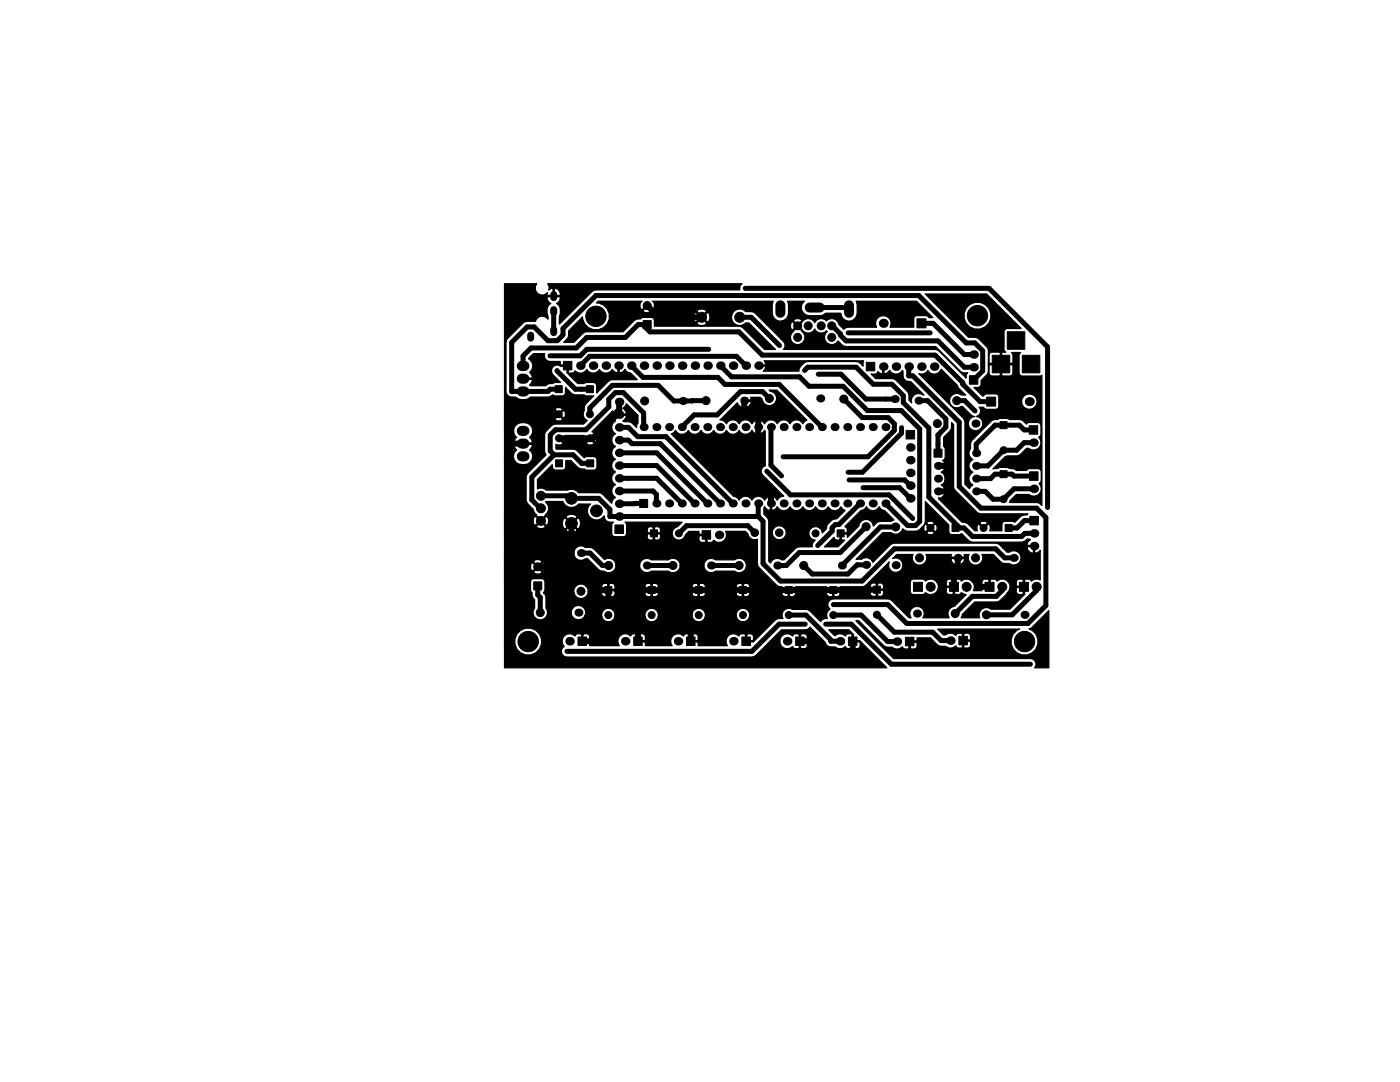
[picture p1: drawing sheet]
<svg xmlns="http://www.w3.org/2000/svg" width="279mm" height="216mm" viewBox="0 0 279 216" stroke-linecap="round" stroke-linejoin="round" font-family="sans-serif">
<path d="M104.1 75.6h.5M104.1 78.1h.5M104.1 73h.5M155.7 60.9v1.5M161.6 61.4h2M169.4 60.9v1.5M104.1 88.5h.5M104.1 91.1h.5M104.1 86h.5" fill="none" stroke="#000" stroke-width="2"/>
<g fill="#000" stroke="#000" stroke-width=".2">
<path d="M110.8 77h1.4v1.4h-1.4zM112.4 72.1h1.7v1.7h-1.7zM117 77h1.4v1.4h-1.4zM128.4 64h1.6v1.6h-1.6zM172.9 72.3h1.7v1.7h-1.7zM183 63.6h1.8v1.8h-1.8zM193.5 75h1.7v1.7h-1.7zM198 70.9h3.5v3.5h-3.5zM201 66.2h3.5v3.5h-3.5zM204 70.9h3.5v3.5h-3.5zM110.9 91.8h1.4v1.4h-1.4zM117.1 91.8h1.4v1.4h-1.4z"/>
<path d="M180.8 85.9h1.7v1.7h-1.7zM186.4 89.6h1.6v1.6h-1.6zM196.9 79.2h1.8v1.8h-1.8zM199.6 84.1h1.4v1.4h-1.4zM199.6 93.9h1.4v1.4h-1.4zM205.4 84.9h1.7v1.7h-1.7zM205.5 94.1h1.7v1.7h-1.7zM106.5 116.1h1.6v1.6h-1.6zM120.7 117h1.4v1.4h-1.4zM122.7 104.8h1.7v1.6h-1.7zM127.7 99.7h1.6v1.6h-1.6zM129.3 117h1.4v1.4h-1.4z"/>
<path d="M129.8 105.7h1.4v1.4h-1.4zM138.7 117h1.4v1.4h-1.4zM140.1 105.9h1.7v1.7h-1.7zM147.6 117h1.4v1.4h-1.4zM156.7 117h1.4v1.4h-1.4zM165.6 117h1.4v1.4h-1.4zM167.1 105.7h1.4v1.4h-1.4zM174.3 117h1.4v1.4h-1.4zM182.3 116.2h1.8v1.8h-1.8zM189.5 116.2h1.8v1.8h-1.8zM190 104.6h1.4v1.4h-1.4zM196.6 116.2h1.8v1.8h-1.8z"/>
<path d="M200.6 104.6h1.4v1.4h-1.4zM203.4 116.2h1.8v1.8h-1.8zM205.5 103h1.7v1.7h-1.7zM115.4 127.1h1.7v1.7h-1.7zM126.5 127.1h1.7v1.7h-1.7zM137 127.1h1.7v1.7h-1.7zM148.1 127.1h1.7v1.7h-1.7zM158.8 127.1h1.7v1.7h-1.7zM169.3 127.1h1.7v1.7h-1.7zM180.7 127.2h1.7v1.7h-1.7zM191.4 127h1.7v1.7h-1.7z"/>
<circle cx="148.7" cy="57.5" r=".3"/>
<circle cx="109.8" cy="71" r=".3"/>
<circle cx="111.2" cy="74" r=".3"/>
<circle cx="118.9" cy="63.1" r="2.03"/>
<circle cx="129.2" cy="61" r=".8"/>
<circle cx="140" cy="63.3" r="1"/>
<circle cx="140.9" cy="79.9" r=".8"/>
<circle cx="141.4" cy="69.7" r=".3"/>
<circle cx="147.6" cy="63.3" r="1"/>
<circle cx="153.5" cy="79.5" r=".8"/>
<circle cx="155.6" cy="68.9" r=".3"/>
<circle cx="159.2" cy="65" r=".8"/>
<circle cx="159.2" cy="67.3" r=".8"/>
<circle cx="160.6" cy="73.9" r=".3"/>
<circle cx="161.3" cy="65" r=".8"/>
<circle cx="163.3" cy="74.7" r=".3"/>
<circle cx="163.9" cy="65" r=".8"/>
<circle cx="166" cy="65" r=".8"/>
<circle cx="166" cy="67.3" r=".8"/>
<circle cx="168.4" cy="79.6" r=".8"/>
<circle cx="169.3" cy="66.4" r=".3"/>
<circle cx="185.6" cy="66.4" r=".3"/>
<circle cx="190.9" cy="79.9" r=".8"/>
<circle cx="195.1" cy="63" r="2.03"/>
<circle cx="107.9" cy="98.9" r=".9"/>
<circle cx="111.5" cy="82.7" r=".7"/>
<circle cx="111.6" cy="87.5" r=".7"/>
<circle cx="114" cy="99.4" r="1.17"/>
<circle cx="117.7" cy="82.7" r=".7"/>
<circle cx="117.8" cy="87.5" r=".7"/>
<circle cx="128.7" cy="80" r=".8"/>
<circle cx="153" cy="94" r=".3"/>
<circle cx="156" cy="95" r=".3"/>
<circle cx="156.3" cy="91.1" r=".3"/>
<circle cx="169.3" cy="94.2" r=".3"/>
<circle cx="169.5" cy="95.8" r=".3"/>
<circle cx="172.2" cy="97.3" r=".3"/>
<circle cx="179.9" cy="85.3" r=".3"/>
<circle cx="187.1" cy="84.5" r=".8"/>
<circle cx="194.6" cy="82" r=".3"/>
<circle cx="200.3" cy="99.6" r=".7"/>
<circle cx="200.3" cy="89.8" r=".7"/>
<circle cx="107.3" cy="113.1" r=".8"/>
<circle cx="107.9" cy="103.9" r=".9"/>
<circle cx="108" cy="101.4" r=".9"/>
<circle cx="114" cy="104.4" r="1.17"/>
<circle cx="116" cy="118" r=".8"/>
<circle cx="119" cy="101.9" r="1.17"/>
<circle cx="121.5" cy="112.8" r=".8"/>
<circle cx="134.3" cy="112.8" r=".8"/>
<circle cx="135.5" cy="106.4" r=".7"/>
<circle cx="147.5" cy="112.8" r=".8"/>
<circle cx="150.6" cy="106.3" r=".75"/>
<circle cx="155.5" cy="106.3" r=".75"/>
<circle cx="160.4" cy="112.8" r=".8"/>
<circle cx="162.8" cy="106.4" r=".7"/>
<circle cx="163.2" cy="108.9" r=".3"/>
<circle cx="172.8" cy="105.1" r=".8"/>
<circle cx="178.8" cy="105.2" r=".8"/>
<circle cx="182.1" cy="103.4" r=".3"/>
<circle cx="183.5" cy="111.3" r=".8"/>
<circle cx="185.7" cy="105.3" r=".7"/>
<circle cx="185.7" cy="117.1" r=".9"/>
<circle cx="192.9" cy="117.1" r=".9"/>
<circle cx="194.7" cy="111.3" r=".8"/>
<circle cx="196.3" cy="105.3" r=".7"/>
<circle cx="200" cy="117.1" r=".9"/>
<circle cx="206.9" cy="117.1" r=".9"/>
<circle cx="209.1" cy="101.3" r=".3"/>
<circle cx="105.4" cy="128" r="2.03"/>
<circle cx="107.8" cy="122.2" r=".8"/>
<circle cx="113.1" cy="130" r=".3"/>
<circle cx="121.4" cy="122.7" r=".7"/>
<circle cx="130" cy="122.7" r=".7"/>
<circle cx="139.4" cy="122.7" r=".7"/>
<circle cx="148.3" cy="122.7" r=".7"/>
<circle cx="157.4" cy="122.7" r=".7"/>
<circle cx="160.7" cy="124.5" r=".3"/>
<circle cx="164.8" cy="124.5" r=".3"/>
<circle cx="166.3" cy="122.7" r=".7"/>
<circle cx="166.3" cy="120.6" r=".3"/>
<circle cx="175" cy="122.7" r=".7"/>
<circle cx="190.6" cy="122.4" r=".8"/>
<circle cx="196.8" cy="122.7" r=".8"/>
<circle cx="204.5" cy="128" r="2.03"/>
<circle cx="205.6" cy="132.5" r=".3"/>
</g>
<g fill="#000">
<circle cx="115.8" cy="73" r=".85"/>
<circle cx="118.4" cy="73" r=".85"/>
<circle cx="120.9" cy="73" r=".85"/>
<circle cx="123.4" cy="73" r=".85"/>
<circle cx="126" cy="73" r=".85"/>
<circle cx="128.5" cy="73" r=".85"/>
<circle cx="131.1" cy="73" r=".85"/>
<circle cx="133.6" cy="73" r=".85"/>
<circle cx="136.1" cy="73" r=".85"/>
<circle cx="138.7" cy="73" r=".85"/>
<circle cx="141.2" cy="73" r=".85"/>
<circle cx="143.8" cy="73" r=".85"/>
<circle cx="146.3" cy="73" r=".85"/>
<circle cx="148.5" cy="79.9" r=".8"/>
<circle cx="148.8" cy="73" r=".85"/>
<circle cx="151.4" cy="73" r=".85"/>
<circle cx="163.7" cy="79.5" r=".8"/>
<circle cx="176.3" cy="64.5" r=".9"/>
<circle cx="176.3" cy="73.2" r=".85"/>
<circle cx="178.6" cy="79.6" r=".8"/>
<circle cx="178.8" cy="73.2" r=".85"/>
<circle cx="181.4" cy="73.2" r=".85"/>
<circle cx="183.3" cy="79.9" r=".8"/>
<circle cx="183.9" cy="73.2" r=".85"/>
<circle cx="186.4" cy="73.2" r=".85"/>
<circle cx="194.3" cy="73.3" r=".85"/>
<circle cx="194.3" cy="70.7" r=".85"/>
<circle cx="123.6" cy="98" r=".85"/>
<circle cx="123.6" cy="95.4" r=".85"/>
<circle cx="123.6" cy="92.9" r=".85"/>
<circle cx="123.6" cy="90.4" r=".85"/>
<circle cx="123.6" cy="87.8" r=".85"/>
<circle cx="123.6" cy="85.3" r=".85"/>
<circle cx="123.6" cy="82.7" r=".85"/>
<circle cx="123.6" cy="80.2" r=".85"/>
<circle cx="128.5" cy="85.2" r=".8"/>
<circle cx="131" cy="85.2" r=".8"/>
<circle cx="133.5" cy="85.2" r=".8"/>
<circle cx="136.1" cy="85.2" r=".8"/>
<circle cx="136.3" cy="80" r=".8"/>
<circle cx="138.6" cy="85.2" r=".8"/>
<circle cx="141.2" cy="85.2" r=".8"/>
<circle cx="143.7" cy="85.2" r=".8"/>
<circle cx="146.2" cy="85.2" r=".8"/>
<circle cx="148.8" cy="85.2" r=".8"/>
<circle cx="151.3" cy="85.2" r=".8"/>
<circle cx="153.9" cy="85.2" r=".8"/>
<circle cx="156.4" cy="85.2" r=".8"/>
<circle cx="158.9" cy="85.2" r=".8"/>
<circle cx="161.5" cy="85.2" r=".8"/>
<circle cx="164" cy="85.2" r=".8"/>
<circle cx="166.6" cy="85.2" r=".8"/>
<circle cx="169.1" cy="85.2" r=".8"/>
<circle cx="171.6" cy="85.2" r=".8"/>
<circle cx="174.2" cy="85.2" r=".8"/>
<circle cx="176.7" cy="85.2" r=".8"/>
<circle cx="181.7" cy="91.8" r=".85"/>
<circle cx="181.7" cy="94.4" r=".85"/>
<circle cx="181.7" cy="96.9" r=".85"/>
<circle cx="181.7" cy="99.4" r=".85"/>
<circle cx="181.7" cy="89.3" r=".85"/>
<circle cx="187.2" cy="86.8" r=".5"/>
<circle cx="187.2" cy="93" r=".8"/>
<circle cx="187.2" cy="98" r=".8"/>
<circle cx="187.2" cy="95.5" r=".8"/>
<circle cx="194.7" cy="84.5" r=".8"/>
<circle cx="194.8" cy="93" r=".8"/>
<circle cx="194.8" cy="98" r=".8"/>
<circle cx="194.8" cy="95.5" r=".8"/>
<circle cx="194.8" cy="90.4" r=".8"/>
<circle cx="205.4" cy="80.1" r=".9"/>
<circle cx="206.2" cy="88.3" r=".85"/>
<circle cx="206.3" cy="97.5" r=".85"/>
<circle cx="116" cy="110.4" r=".8"/>
<circle cx="123.6" cy="103.1" r=".85"/>
<circle cx="123.6" cy="100.5" r=".85"/>
<circle cx="129.1" cy="112.8" r=".8"/>
<circle cx="131" cy="100.5" r=".8"/>
<circle cx="133.5" cy="100.5" r=".8"/>
<circle cx="136.1" cy="100.5" r=".8"/>
<circle cx="138.6" cy="100.5" r=".8"/>
<circle cx="141.2" cy="100.5" r=".8"/>
<circle cx="141.9" cy="112.8" r=".8"/>
<circle cx="143.5" cy="106.7" r=".85"/>
<circle cx="143.7" cy="100.5" r=".8"/>
<circle cx="146.2" cy="100.5" r=".8"/>
<circle cx="148.8" cy="100.5" r=".8"/>
<circle cx="151.3" cy="100.5" r=".8"/>
<circle cx="153.9" cy="100.5" r=".8"/>
<circle cx="155.1" cy="112.8" r=".8"/>
<circle cx="156.4" cy="100.5" r=".8"/>
<circle cx="158.9" cy="100.5" r=".8"/>
<circle cx="161.5" cy="100.5" r=".8"/>
<circle cx="164" cy="100.5" r=".8"/>
<circle cx="166.6" cy="100.5" r=".8"/>
<circle cx="168" cy="112.8" r=".8"/>
<circle cx="169.1" cy="100.5" r=".8"/>
<circle cx="171.6" cy="100.5" r=".8"/>
<circle cx="172.8" cy="112.7" r=".8"/>
<circle cx="174.2" cy="100.5" r=".8"/>
<circle cx="176.7" cy="100.5" r=".8"/>
<circle cx="178.8" cy="112.8" r=".8"/>
<circle cx="191.1" cy="111.3" r=".8"/>
<circle cx="202.3" cy="111.3" r=".8"/>
<circle cx="206.4" cy="106.4" r=".85"/>
<circle cx="206.4" cy="109" r=".85"/>
<circle cx="113.7" cy="128" r=".85"/>
<circle cx="115.4" cy="122.2" r=".8"/>
<circle cx="124.8" cy="128" r=".85"/>
<circle cx="135.3" cy="128" r=".85"/>
<circle cx="146.4" cy="128" r=".85"/>
<circle cx="157.1" cy="128" r=".85"/>
<circle cx="167.6" cy="128" r=".85"/>
<circle cx="179" cy="128" r=".85"/>
<circle cx="183" cy="122.4" r=".8"/>
<circle cx="189.7" cy="127.8" r=".85"/>
<circle cx="204.5" cy="122.7" r=".8"/>
</g>
<path d="M110.5 58.8v.6M105.9 66.9v.6M110.5 61.8v.6M110.5 65.8v.6" fill="none" stroke="#000" stroke-width="1.4"/>
<g fill="none" stroke="#000" stroke-width="1">
<path d="M148.7 57.5h48.7l11.7 11.7v32.1M102.1 78.1h.1M110.5 62.1v4M111.2 74l3.6 3.7h2.9M111.5 77.7h-1.7l-.4 .4h-7.3M115.8 73l1.9-1.9h29.3l1.8 1.9M126 73l2.3 2.3h15l1.4 1.4h10.8l8.5 8.5M128.3 64.8l1.4 1.4h17.8l4.6 4.7h34.5l5.5 5.5v.3l3.5 3.4h2.2M129.2 64.8h-1.8l-2.6 2.5h-7.7l-2.1 2.1h-9l-1.6 1.6v2M140.9 79.9l-6.4 .1-3.1-3.1h-9.2l-4.5 4.5v1.3M141.4 69.7h-24.3l-1.3 1.3h-6M143.8 73l2.2 2.2h13.6l1.8 1.9h6.9l4.8 4.8h6.8l3.6 3.7v18.5l-.8 .8h-1.6l-4.4-4.4"/>
<path d="M147.6 63.3h2.3l5.7 5.6M153.5 79.5l-1.3-1.4h-4.4l-4.7 4.7h-4.6l-2.4 2.4M160.6 73.9l.6-.6h9.7l3.4 3.4h3.7l2.3 2.2v1.4l5.1 5.1v13.8l6.1 6.1M162.6 61.4h6.5l.3 .3M163.3 74.7h4.5l5 4.9h5.8M166 65l1.7 1.6v.3l1.2 1.1h18.3l5.3 5.3h1.8M168.4 79.6l3.7 3.7h5.1l1.3 1.3v1.3l-5.3 5.2h-16.9M169.3 66.4h16.3M181.4 73.2v1.8h.8l9.2 9.2v12.9l4.4 4.3h11.1l1.8 1.9v17.5l-3.5 3.6h-24.2l-3.8-3.8h-10.9M183.3 79.9h1.8l3.7 3.7v1.6l-1.6 1.6v3.6M183.9 64.5h2.3l6.3 6.2h1.8M190.9 79.9h1.6l2.1 2.1"/>
<path d="M194.3 75.8l1.8-1.8v-4l-1.6-1.6h-1.7l-9.4-9.4h-64.5l-6.5 6.6v1.2l-1.2 1.2h-1.8l-2.8-2.8h-1.4l-3.1 3.1v9.8M107.9 98.9h5.6l.5 .5h5.5l2.2 2.3v1.4h29.6M110.6 90.8h3.8l1.7 1.7h1.7M110.6 90.8l-4.5 4.4v4.5l1.8 1.7M123.6 98h6.7l.7 .7v1.8M123.6 95.4h7.5l5 5.1M123.6 92.9h7.5l7.5 7.6M123.6 90.4h7.5l10.1 10.1M123.6 87.8h1.8l.7 .7h5.7l11.9 12M123.6 85.3h1.8l1.9 1.8h5.6l13.3 13.4M128.5 85.2v-2.8l-4.1-4.1h-1.6l-1.3 1.4v1.5l-4.6 4.6h-6l-1.1 1v3.2l.8 .8M153 94l4.8 4.7h19.6l4.7 4.7"/>
<path d="M153.9 85.2v7.6l2.1 2.2M169.5 95.8h11l1.2 1.1M172.2 97.3h7.3l2.2 2.1M179.9 85.3v1.1l-7.8 7.8h-2.8M206.2 85.8h-1.8l-1-1h-4.8l-3.8 3.8v1.8M206.2 88.3h-1.8l-1.5 1.5h-2.6l-3.1 3.2h-2.4M206.3 97.5h-3.9l-2.1 2.1h-2.1l-1.6-1.6h-1.8M206.3 95h-3.9l-.4-.4h-3.4l-.9 .9h-2.9M107.3 116.9v1.8l.5 .5v3M116 110.4h1.8l2.4 2.4h1.3M128.5 100.5h-4.9M129.1 112.8h5.2"/>
<path d="M141.9 112.8h5.6M150.6 106.3l-1.4-1.4h-12.2l-1.5 1.5M151.3 103.1l1 .9v8.5l3.5 3.4h16.3l6.4-6.4h20.2l1.8 1.8h1.8M151.3 100.5v2.6M171.6 100.5l-4.2 4.2h-.7l-.6 .6v.7l-2.9 2.9M172.8 105.1l-5.1 5.2h-8.2l-2.6 2.5h-1.8M172.8 112.7h-1.8l-1.8 1.8h-7.1l-1.7-1.7M178.8 105.2h-3.1l-7.7 7.6M190.7 105.3h1.7l1.7 1.7h9.8l.6-.6h1.9M200 117.1v.7l-1.2 1.2h-4.7l-3.5 3.4M206.4 103.9h-1.9l-1.5 1.4h-1.7M206.9 117.1v.7l-4.9 4.9h-5.2"/>
<path d="M157.4 122.7h3.5l4.9 5v.3h1.8M160.7 124.5h-5.2l-5.4 5.5h-37M164.8 124.5h5.1l8 8h27.7M166.3 122.7h5.6l5.3 5.3h1.8M175 122.7l3.5 3.4h7.6l1.7 1.7h1.9"/>
</g>
<g fill="none" stroke="#000" stroke-width="1.2">
<path d="M129.2 61l2.3 2.3h8.5M148.5 79.9v1.9l1.5 1.5h1.3v12.7l2.6 2.6v1.9M111.5 82.7h-7.1l-2.4 2.3v3.5h2.4M123.1 82.7l-4.7 4.8h-6.8M123.6 80.2v2h-.4l-.6 .5h1M187.2 93h1.9v5h-1.9M107.3 113.1h7.7l4.6 4.6h1.8v1.8l1.8 1.9M114 104.4v8.7M137.6 117.7v8.1l.3 .2v2M175 117.7h-48.1l-3.7 3.7M191.1 113.2h.8l3.6 3.6v.3h2M191.1 111.3v1.9"/>
<path d="M191.1 113.2l-.7 .8v3.1M123.2 123.8l-4.1 4.2h-2.9M123.2 123.8h1.9l2.2 2.2v2M123.2 121.4v2.4M159.6 128h2l1.9 1.9h6.7v-1.9"/>
</g>
<path d="M100.7 56.6h6.4l-.1 .1a1.4 1.4 0 0 0 .3 1.9 1.4 1.4 0 0 0 1.9-.2v.6h1.2v-1.4h.2v1.4h1.2v-.3a1.01 1.01 0 0 0-1.4-1.1l-.3-.1-.6 .4a1.26 1.26 0 0 0-.2-1.3h38.8l-.4 .5v.7h-28.8l-.8 .4-6.5 6.5 .1-1.8a2.02 2.02 0 0 0-.6-2.3 1.29 1.29 0 0 0 .7-1.4h-2.6l.1 .8 .6 .6-.3 .2a2.2 2.2 0 0 0-.2 2.3v.6l-.4-.4a1.4 1.4 0 0 0-2.2 .9 3.2 3.2 0 0 0-2.2 .1l-3.5 3.6-.1 10.2 .3 .8a1.74 1.74 0 0 0 1.6 .4 2.34 2.34 0 0 0 3-.1h3.5h.4l.5-.4 .5 .2h1.6l.4-.4 .1-1.3a3.1 3.1 0 0 0 3.7 1.5l.4 .2h1.5l-1.8 1.9-.1 1a1.33 1.33 0 0 0 .6 2l-.7 .7-6.1 .1-1.6 1.7-.1 3.6 .3 .8-3.7 3.6-.3 .8 .1 5 1.3 1.4a1.47 1.47 0 0 0 .7 1.1l-.1 .2 .9 .9 1-.9-.1-.2a1.55 1.55 0 0 0 .1-2.5l.1-.1h3.4a1.78 1.78 0 0 0 3.1 .5h2.4l-.4 .3a1.84 1.84 0 0 0 .5 2.6 1.84 1.84 0 0 0 2.6-.6 1.31 1.31 0 0 0 1.8 1.3l-.3 .6v1.6a.65 .65 0 0 0 .6 .7h1.7l.6-.4h4.2v.6l.2 .4 .8 .1 .2-.2v-1h.2v1l.2 .2h.5l.4-.3 .1-.8-.1-.1-6.7 .1 .1-1.1h4.1v.5l.1 .2h1.1v-1.1h.2v1.1h1.1l.1-.2v-.5l-.5-.5h-.5l-.2 .1-.9-.1-.5 .5h-4.1l-.1-1.1-.3-.3h11.4l-.9 .9-.5 .2a1.35 1.35 0 0 0-.1 2.1 1.35 1.35 0 0 0 2.1-.4h2.8l.1 1 .4 .2h.7l.1-.1v-1.2h-1.2l-.1 .1h-2.8l.1-.3 .7-.7h2v.5l.1 .1h1.5v1.5l.2 .1h.6l.6-.4a1.49 1.49 0 0 0 1.9 .1 1.49 1.49 0 0 0 .4-1.9h4l.4 .5a1.37 1.37 0 0 0 1.9 1.1l.1 5.3 3.8 3.8 .3 .3 .8 .1v.3l.1 .2h2.4l.2-.2v-.3h6.2v.3l.1 .2h2.4l.1-.2v-.3h4.5l.6-.3h1v.6l.1 .1h1.1v-1h.2v1h1.1l.1-.1v-.6l-.5-.5h-.5l-.2 .2-.9-.2-.5 .5h-1l.7-.6h8.3v1.8l.3 .6h2.1l.4-.1 .2-.3a1.53 1.53 0 0 0 2.6-.8h1.5v.7l.3 .4 1 .1 .1-.1v-1.3l-2.9 .2v-.6l-.4-.7h1.9v.7l.2 .2h1.2v-1.3l-.1-.1h-.8l-.5 .5h-1.9l-.3-.3a1.49 1.49 0 0 0-1.9 .2l-.1-.3-.5-.2h-1.8l-.5 .2-.1 .5h-8.3l4-4a1.45 1.45 0 0 0 1.2 2 1.45 1.45 0 0 0 1.6-1.6 1.45 1.45 0 0 0-2.1-1.1l.9-.9h3.2a1.45 1.45 0 0 0 .8 2.1 1.45 1.45 0 0 0 1.9-1h4.8l.6 .8 .5 .2 .2-.1v-1.2h.3v1.2l.2 .1 .5-.2 .4-.4 .1-.4-.1-.3h-2.5l-.2 .3h-4.8l.1-.7-.2-.4h5.1l-.2 .4 .2 .2h2.5l.1-.2-.1-.4h1a1.45 1.45 0 0 0 1.3 2.2 1.45 1.45 0 0 0 1.3-2.2h2.2l1.9 1.8 1.3 .1 .3 .1a1.44 1.44 0 0 0 2.1-1.4 1.44 1.44 0 0 0-2.4-1h-.4l-.9-.9h4.8l.6 .9 .5 .2 .2-.1v-1.2h-1.1l-.2 .2h-4.8l-.6-.6-.8-.3h-20.2l-.8 .3-3.5 3.5a1.39 1.39 0 0 0-2.2-.6h-1.1l5.3-5.3h1.7a1.38 1.38 0 0 0 1.8 0h5.2l.1 .2a.95 .95 0 0 0 1.4-.2l-.7-.8-.8 .8h-5.2l.5-.8 .1 .2a2.89 2.89 0 0 0 3.8-.5h.2l.2 .8 .3 .1 .7-.8h.4l.7 .8 .3-.1a.95 .95 0 0 0-.3-1.4l-.7 .7h-.4l-.7-.7-.3 .1-.2 .5h-.2l.5-.8h.3l.8 .8 .7-.8v-.2a.95 .95 0 0 0-1.5 .2h-.3l.1-4.3 4.6 4.7 .1 1.5 .3 .3 1.7 .1 .5-.2 1.4 1.3 .8 .4h9.8l.4-.1 .7-.5h.4l.2 .1-.5 .5-.2 .4 .2 .2h1.4v1.5l.2 .1 .6-.2 .3-.4v5.9l-1-.1-.8 .4-.4-.4h-.8l-.1 .1v2.8l-3 3h-3.8a1.43 1.43 0 0 0-1.7 0 1.43 1.43 0 0 0-.5 1.8h-3.7l.3-.7 2.4-2.5 4.8-.1 1.5-1.4 .8-1.2h1.2v.7l.5 .5h.8l.1-.1v-1.3l-2.6 .2v-.6l-.4-.7h1.6v.7l.2 .2h1.2v-1.3l-.1-.1h-.8l-.5 .5h-1.6a1.47 1.47 0 0 0-2.2-.1l-.5-.4h-.7l-.2 .1v1.5h-1.5l-.1 .2v.5h-1.7a1.45 1.45 0 0 0-.2-1.8h1.9v.7l.1 .2h1.3v-1.3l-.2-.1h-.7l-.5 .5h-1.9l-.3-.3a1.49 1.49 0 0 0-1.9 .2l-.5-.4h-.7l-.2 .1v2.8l.2 .1h.7l.5-.4 .9 .4-2.5 2.4a1.45 1.45 0 0 0-.9 2.3h-5.2l.2-.3a1.44 1.44 0 0 0-1.5-2 1.44 1.44 0 0 0-1.1 2.3h-.4l-3.8-3.7-11.3-.1a1.12 1.12 0 0 0-1.1 .8 1.12 1.12 0 0 0 .5 1.2 1.3 1.3 0 0 0-.6 1.9 1.23 1.23 0 0 0-1.3 .6l-2.5-2.3-3.1-.1-.5-.2a1.35 1.35 0 0 0-1.4 .5 1.35 1.35 0 0 0 0 1.5l-1.2 .1-.4 .2-4.4 4.4h-1.5v-1.5h.2v1.2h1.2l.2-.1v-.7l-.3-.4-.9-.1-.4 .1-.2-.1h-.7l-.5 .4a1.49 1.49 0 0 0-2-.1 1.49 1.49 0 0 0-.2 2h-5.9v-.6l-.1-.1h-1.5v-1.5h.3v1.2h1.2l.1-.1v-.7l-.2-.4-1-.1-.4 .1-.1-.1h-.7l-.5 .4a1.49 1.49 0 0 0-2.1-.1 1.49 1.49 0 0 0-.2 2h-5.3v-.6l-.2-.1h-1.4v-1.5h.2v1.2h1.2l.2-.1v-.7l-.3-.4-.9-.1-.4 .1-.2-.1h-.7l-.5 .4a1.49 1.49 0 0 0-2-.1 1.49 1.49 0 0 0-.2 2h-5.9v-.6l-.2-.1h-1.4v-1.5h.2v1.2h1.2l.2-.1v-.7l-.3-.4-.9-.1-.4 .1-.2-.1h-.7l-.5 .4a1.5 1.5 0 0 0-2.1 0 1.5 1.5 0 0 0 0 2.1 1.12 1.12 0 0 0-.6 1.3 1.12 1.12 0 0 0 1.1 .8h37l.8-.3 2.8-2.9 1.9 .1a1.48 1.48 0 0 0 1 1.4 1.48 1.48 0 0 0 1.6-.4l.5 .4h.7l.1-.1v-1.2h.3v1.2l.1 .1 .9-.1 .3-.4v-.7l-.1-.1h-1.5v-1.5h.3v1.2h1.2l.1-.1v-.7l-.5-.5h-.7l-.1 .1-1.1-.1-.6 .4a1.48 1.48 0 0 0-1.6-.3 1.48 1.48 0 0 0-.9 1.3h-1.9l2.3-2.2h4.7l.4-.1 .5-.5 3.1 3.1v.2a1.56 1.56 0 0 0 2 .7 1.44 1.44 0 0 0 2-.1l.5 .4h.7l.2-.1v-1.2h.2v1.2l.2 .1 .9-.1 .3-.4v-.7l-.2-.1h-1.5l.1-1.5-.2-.1h-.7l-.5 .4a1.59 1.59 0 0 0-2.1-.1l-1.2-1.1h4l.9 .9v1.2h1.2l5.5 5.5h-76.3v-4.8h2l.4 1a2.72 2.72 0 0 0 4.6 0 2.72 2.72 0 0 0-1.8-4.2 2.72 2.72 0 0 0-3.2 3.2h-2v-12.4h5.2v1.8l.3 .3 .1 .9 .4 .6-.1 1.7a1.45 1.45 0 0 0 .8 2.2 1.45 1.45 0 0 0 1.9-1.4h4.7l.1 .6a1.45 1.45 0 0 0 2.6 .2h3.4l.2 .5a1.36 1.36 0 0 0 1.4 .6 1.36 1.36 0 0 0 1-1.1h6l.2 .5a1.36 1.36 0 0 0 1.4 .6 1.36 1.36 0 0 0 1.1-1.1h6.7l.2 .5a1.36 1.36 0 0 0 1.4 .6 1.36 1.36 0 0 0 1.1-1.1h6.1l.2 .5a1.36 1.36 0 0 0 2.3 0 1.36 1.36 0 0 0-.9-2.1 1.36 1.36 0 0 0-1.6 1.6h-6.1v-.5a1.36 1.36 0 0 0-1.6-1.1 1.36 1.36 0 0 0-1.1 1.6h-6.7v-.5a1.36 1.36 0 0 0-1.6-1.1 1.36 1.36 0 0 0-1.1 1.6h-6v-.5a1.36 1.36 0 0 0-1.6-1.1 1.36 1.36 0 0 0-1 1.6h-3.4l.1-.2a1.46 1.46 0 0 0-1.1-2 1.46 1.46 0 0 0-1.7 1.4h-4.7l-.3-.9v-2.1l-.1-.4-.4-.5h6a1.45 1.45 0 0 0 1.6 1.1 1.45 1.45 0 0 0 1.3-1.4h2.7l.1 .8 .4 .3h.5l.2-.2v-1h.2v1l.2 .2 .8-.1 .2-.4v-.6h6l.1 .8 .4 .3h.6l.1-.2v-1h.3v1l.1 .2 .8-.1 .3-.4v-.6h6.7l.1 .8 .4 .3h.6l.1-.2v-1h.3v1l.1 .2 .8-.1 .3-.4v-.6h6.1v.6l.3 .4 .8 .1 .1-.2v-1h.3v1l.2 .2h.5l.4-.3 .1-.8h6.5v.6l.3 .4 .7 .1 .2-.2v-1h.2v1l.2 .2h.5l.5-.3 .1-.8h6.2l.1 .8 .4 .3h.5l.2-.2v-1h.2v1l.2 .2h.5l.4-.3 .1-.8h6.1l.1 .7 .4 .3h.5l.2-.2v-1h.2v1l.2 .2 .8-.1 .2-.4v-.5l-.1-.2h-2.4l-.1 .2-8.6-.1-.1 .1h-6.2l-.2-.1h-2.4l-.1 .1h-6.5l-.2-.1h-2.3l-.2 .1h-6.1l-.2-.1h-2.3l-.2 .1h-6.7l-.2-.1h-2.3l-.2 .1h-6l-.1-.1-5.2 .1-.2-.8-.3-.3h3.2v.5l.1 .2h1.1v-1h.2v1h1.1l.1-.2v-.5h6v.5l.2 .2h1v-1h.3v1h1l.2-.2v-.5h6.7v.5l.2 .2h1v-1h.3v1h1l.2-.2v-.5h6.1v.5l.2 .2h1v-1h.3v1h1l.2-.2v-.5l-.5-.5h-.5l-.2 .2-1-.2-.5 .5h-6.1l-.5-.5h-.6l-.1 .2-1-.2-.5 .5h-6.7l-.5-.5h-.6l-.1 .2-1-.2-.5 .5h-6l-.5-.5h-.5l-.2 .2-.9-.2-.5 .5h-3.2a1.44 1.44 0 0 0-1.7-.2 1.44 1.44 0 0 0-.7 1.6h-6l.3-.6v-1.6a.65 .65 0 0 0-.7-.6h-1.8l-.2 .1-.2 .5h-5.2v-2h5.8l.1 .3 .5 .2 1-.2v-.3l-.8-.8-.8 .8h-5.8v-1.2h5.2l.2 1h.2l.8-.8h.4l.8 .8h.3l.2-.6-.2-.9-.3-.1-.8 .8h-.4l-.8-.8-.2 .1-.2 .5h-5.2v-.8h5.8l.8 .8 .8-.8v-.2a1.05 1.05 0 0 0-1.6 .2h-5.8v-1.8l13.8 .1a1.41 1.41 0 0 0 .8 1.3 1.41 1.41 0 0 0 1.5-.2h.5l2.5 2.4 .9 .2a1.44 1.44 0 0 0 2.2-1.3h4.7l.1 .6a1.45 1.45 0 0 0 2.3 .6l3.5 .1a1.44 1.44 0 0 0 2.2-1.3h4.8l.1 .6a1.45 1.45 0 0 0 2.2 .6l3.9 .1a1.46 1.46 0 0 0 1.9-.3 1.46 1.46 0 0 0 0-2 1.46 1.46 0 0 0-2-.1h-3.8l-.3-.2a1.46 1.46 0 0 0-2 1.3h-4.8v-.2a1.44 1.44 0 0 0-2.3-.9h-3.4l-.3-.2a1.46 1.46 0 0 0-2.1 1.3h-4.7v-.2a1.46 1.46 0 0 0-2.3-1l-2.4-2.3-1.4-.1-.3-.2a1.44 1.44 0 0 0-2 1.3h-13.8v-4.6h12.3l.1 .3a1.44 1.44 0 0 0 2-.3l-1.1-1.1-1 1.1h-12.3v-.7h6.3l.1 .3a1.16 1.16 0 0 0 1.8-.3l-1-.9-.9 .9h-6.3v-1.3h5.7v.6l.2 .4 .3 .1 .9-.9h.3l.9 .9 .3-.1 .2-.6h2.7l.1 .8 .2 .5 .3 .1 1.1-1.1h.3l1.1 1.1 .3-.1a1.44 1.44 0 0 0-.3-2.1l-1.1 1.1h-.3l-1.1-1.1-.3 .2-.3 .6h-2.7l-.2-.9h3.7l1 1.1 1.1-1.1-.1-.3a1.44 1.44 0 0 0-2 .3h-3.7l-.3-.2-.9 .9h-.3l-.9-.9-.3 .1-.2 .6h-5.7v-12.6h1.8l.1 .6a2.11 2.11 0 0 0 3.6 0 1.57 1.57 0 0 0-.5-1.9l.5-.8-.1-.4h-3.4l-.1 .4 .5 .8-.5 .6-.1 .7h-1.8v-5.1h1.8l.1 .6 .5 .7-.5 .7 .1 .4h3.4l.1-.4-.5-.7 .2-.2a1.71 1.71 0 0 0 .2-2 1.71 1.71 0 0 0-2-.8 1.65 1.65 0 0 0-1.6 1.7h-1.8v-2.4h10.1v.2a.95 .95 0 0 0 1.5-.2l-.8-.8-.7 .8h-10.1v-1.1h9.5l.1 .9h.3l.7-.7h.4l.7 .7h.3a.95 .95 0 0 0-.3-1.5l-.7 .8h-.4l-.7-.8-.3 .1-.1 .5h-9.5v-.8h10.1l.7 .8 .8-.8-.1-.2-.5-.2-.9 .2v.2h-10.1zM105.5 71.5l.9-.9h2.3a1.13 1.13 0 0 0 1.1 1.5h2v.6l.2 .1h1.4v1.5l.2 .1h.7l.4-.4a1.45 1.45 0 0 0 2.4-.3 1.44 1.44 0 0 0 2.5 0 1.44 1.44 0 0 0 2.6 0l.5 .5 .4 .2 .2-.1v-1.5h.3v1.5l.2 .1 .4-.2 .5-.5 .7 .7 .5 .1 1.3 1.3h-5.4l-2.7 2.6v-1.4a.65 .65 0 0 0-.7-.7l-3.1 .2-2.2-2.2 .1-1.2h-1.2a1.17 1.17 0 0 0-1.7 .1 1.17 1.17 0 0 0 .1 1.6l1.5 1.5h-1.1l-.5 .2a1.44 1.44 0 0 0-1.4 .5h-3l-.2-.2 .5-.7-.1-.4h-1.9l.1-.3h1.8l.1-.3-.5-.8a1.59 1.59 0 0 0-.2-2.7zM119.1 60.5l.3-.4h8.8l-.3 .1a1.05 1.05 0 0 0 .3 1.6l.9-1 1.1 1 .2-.1a1.05 1.05 0 0 0-.2-1.6h24.1a4.1 4.1 0 0 0 .3 3.5l.5 .4 .6 .1 2.7-.1 .8 .8 .8-.8-.1-.2a1.05 1.05 0 0 0-1.5 .2h-2.2a1.56 1.56 0 0 0 1.2-1.5v-1.6l-.2-.8h3.3a1.61 1.61 0 0 0-.5 1.8 1.61 1.61 0 0 0 1.5 1.1h2.1l.7-.1 .5-.4h3a1.63 1.63 0 0 0 1.7 1.6 1.63 1.63 0 0 0 1.6-1.6v-1.6l-.2-.8h12l3.3 3.3h-.8l-.1-.2-.5-.2h-1.8a.65 .65 0 0 0-.7 .6v1.7h-4.7a1.53 1.53 0 0 0-1.3-2.3 1.53 1.53 0 0 0-1.4 2.3h-5.6l-.5 .1-.4 .3-1-1a1.44 1.44 0 0 0-1-1.1 1.44 1.44 0 0 0-1.5 .4 1.4 1.4 0 0 0-2.3 .4 1.42 1.42 0 0 0-1.3-.8 1.42 1.42 0 0 0-1.3 .8l-.6 .6 .6 .6a1.42 1.42 0 0 0 1.3 .9 1.42 1.42 0 0 0 1.3-.9 1.4 1.4 0 0 0 2.3 .4l.2 .2a1.45 1.45 0 0 0-.1 2.2 1.45 1.45 0 0 0 2.2-.4 2.22 2.22 0 0 0 1.7 1.2h17.8l5 4.9 .3 .2 1.1 .1a.85 .85 0 0 0-.3 1l-5.4-5.3-.8-.4h-30.2a1.13 1.13 0 0 0 0-1.6l-.6-.5h2a1.48 1.48 0 0 0 2.2 .9 1.48 1.48 0 0 0 0-2.5l-.8-.8-.8 .9a1.46 1.46 0 0 0-.6 1.5h-2l-2.8-2.8h4.7l.2 1h.3l.8-.8-.8-.8-.3 .1-.2 .5h-4.7l-2.6-2.5-1.6-.1a1.65 1.65 0 0 0-2.3-.1 1.65 1.65 0 0 0 0 2.4 1.65 1.65 0 0 0 2.3-.1h.7l5.2 5.3h-2.1l-4.3-4.3-.8-.3h-16.9v-.6h8.5l.1 .2a1.26 1.26 0 0 0 1.8-.2l-1-1-.9 1h-8.5a.89 .89 0 0 0-.4-1.1l-1.8-.1-.6 .3-.9 .1-2.6 2.5h-7.2l-.8 .3-1.8 1.8h-2a2.25 2.25 0 0 0 1-2.3l2.8-2.8a2.67 2.67 0 0 0 2.7 2.6 2.67 2.67 0 0 0 2.6-2.8h16.8v.7l.2 .5 .3 .1 .9-1h.4l1 1 .2-.1a1.26 1.26 0 0 0-.2-1.9l-1 1h-.4l-.9-1-.3 .1-.2 .6h-16.8v-.4l-.2-.6h6.9l.1 .2a1.26 1.26 0 0 0 1.5 0h9.2l.9 .9 1-.9-.1-.3a1.26 1.26 0 0 0-1.8 .3h-9.2l.1-.2-.8-.9-.9 .9h-6.9a2.41 2.41 0 0 0-2.3-1.5zM151.2 72.8h1.5l.1-.2-.3-.6h19.8l-.1 1a2.12 2.12 0 0 0-1.3-.9h-9.7a2.17 2.17 0 0 0-1.7 2h-7.2l.5-.8-.1-.2h-1.4zM173.8 74.6h1l.4-.5 .7 .5 .2-.1v-1.5h.3v1.5l.2 .1 .4-.2 .5-.5a1.44 1.44 0 0 0 2.6 0l.1 .2a1.57 1.57 0 0 0 .7 2h.8l2.7 2.7h-.2a1.43 1.43 0 0 0-1.7 0 1.43 1.43 0 0 0-.5 1.6l-.6-.5v-1l-.3-.8-2.3-2.2-.8-.4h-3.3zM184.7 58.7h12.2l6.9 6.8h-2.8a.65 .65 0 0 0-.6 .7v3.5l.3 .6h-.6l-.2 .1v2.1h2.1l.2-.1v-1.6l-.4-.5h1.9l-.3 .6v3.5a.65 .65 0 0 0 .6 .6h3.5l.4-.1v26l-.6-.6h-.4h-5.4l.1-.4 1.2-1.2h2.6a1.49 1.49 0 0 0 2-.2 1.49 1.49 0 0 0-.1-2l.3-.2 .2-.5v-1.7a.65 .65 0 0 0-.6-.6h-1.7l-.6 .4-2.1-.1a1.49 1.49 0 0 0-1.4-.3l-.4-.2h-1.4l-.5 .2-.9 .1 2.4-2.4 .4-.2 2.3-.1 1.6-1.4h.4a1.49 1.49 0 0 0 2.1-.2 1.49 1.49 0 0 0-.1-2l.2-.2 .2-.5v-1.7a.65 .65 0 0 0-.6-.6h-1.7l-.6 .3a2.19 2.19 0 0 0-1.4-.9h-1.9l-.5-.2h-1.4l-.5 .2a1.34 1.34 0 0 0-1.4 .4l-3.7 3.7-.3 .8v.9a1.38 1.38 0 0 0 .5 2.2 1.41 1.41 0 0 0-.8 1.3 1.41 1.41 0 0 0 .8 1.2 1.41 1.41 0 0 0-.8 1.3 1.41 1.41 0 0 0 .8 1.3l-.4 .2-.3 .5-.9-.9-.1-12.8-9.1-9.2a1.42 1.42 0 0 0 1.8-.7 1.45 1.45 0 0 0 1.4 .8 1.45 1.45 0 0 0 1.2-1l3.2 3.2 .3 .6 1.4 1.3a1.86 1.86 0 0 1-1.5-.3 1.46 1.46 0 0 0-1.7 1.8 1.46 1.46 0 0 0 2.3 .8h.3l1.7 1.7 .7 .3a1.43 1.43 0 0 0-.9 2.3 1.43 1.43 0 0 0 2.4-.2 1.43 1.43 0 0 0-1.2-2.1 1.11 1.11 0 0 0 .6-1.9l.9 .1 .1 .2 .5 .2h1.8a.65 .65 0 0 0 .6-.7v-.9h4.6a1.56 1.56 0 0 0 2.1 1.5 1.56 1.56 0 0 0 .5-2.6 1.56 1.56 0 0 0-2.5 .5l-.1 .6h-4.6v-.9a.65 .65 0 0 0-.6-.6h-1.8l-.4 .2-.2 .2h-.2l-1.7-1.7h.8a.65 .65 0 0 0 .6-.6v-.8l1.1-1.1a1.93 1.93 0 0 0 .4-1.9h.1v1.6l.5 .5h1.6l.1-.1v-2.1h.3v2.1l.2 .1h1.5l.6-.5v-1.6l-.2-.1h-4.5l-.2 .1v-2.1h.1v1.6l.1 .1h2.1v-2.1l-.1-.1h-1.6l-.6 .5-.1-1.2-1.9-2-.8-.3h-1.2l-3.8-3.8h2.9a2.72 2.72 0 0 0 4.2 1.8 2.72 2.72 0 0 0 0-4.6 2.72 2.72 0 0 0-4.2 1.8v1h-2.9zM111.4 87.4l.2-.1 .9 .9a.95 .95 0 0 0 .3-1.3h3.8l-.2 .4 .2 .8 .3 .1 .7-.7h.4l.7 .7 .3-.1a.95 .95 0 0 0-.3-1.4l-.7 .8-.4-.1 .9-.9v-.2l-.4-.1 4.2-4.2-.2 .4 .2 .2h1.1v-2.5h.3v2.5h1.2l.1-.2-.2-.4-.5-.5 .5-.5 .2-.4 2.3 2.3v1.5l-.3 .9a2.46 2.46 0 0 0-2.5-1.2l-.2-.1 .5-.5 .2-.4-.1-.2h-2.6l-.2 .2 .2 .4 .5 .5a1.44 1.44 0 0 0 0 2.5 1.44 1.44 0 0 0 0 2.6 1.44 1.44 0 0 0 0 2.5 1.44 1.44 0 0 0 0 2.6 1.44 1.44 0 0 0 0 2.5 1.44 1.44 0 0 0 0 2.5l-.6 .8-.1 .4-2.2-2-4.4-.1a1.71 1.71 0 0 0-2.2-.5h-4.3a1.42 1.42 0 0 0-1.7-.2v-1.9l2.9-3a.8 .8 0 0 0 .7 1.1h1.4a.65 .65 0 0 0 .6-.6v-1.3h1l1.8 1.6 .9 .1 .5 .2h1.4a.65 .65 0 0 0 .6-.6v-1.4a.65 .65 0 0 0-.6-.7h-1.4l-.5 .2-1.8-1.6-3.7-.1-.2-.9a.92 .92 0 0 0 1.4-.3h4.7l.1 .2a.95 .95 0 0 0 1.4-.2l-.7-.8-.8 .8h-4.7zM134 86.6l.6-.3 .2-.4a1.41 1.41 0 0 0 1.3 .8 1.41 1.41 0 0 0 1.2-.8 1.41 1.41 0 0 0 1.3 .8 1.41 1.41 0 0 0 1.3-.8 1.41 1.41 0 0 0 1.3 .8 1.41 1.41 0 0 0 1.2-.8 1.41 1.41 0 0 0 1.3 .8 1.41 1.41 0 0 0 1.3-.8 1.41 1.41 0 0 0 1.2 .8 1.41 1.41 0 0 0 1.3-.8 1.41 1.41 0 0 0 1.3 .8 1.41 1.41 0 0 0 1.3-.8l.5 .5 .4 .2 .2-.1v-2.6l-.2-.1-.4 .2-.5 .6a1.41 1.41 0 0 0-1.3-.8 1.41 1.41 0 0 0-1.3 .8 1.41 1.41 0 0 0-1.3-.8 1.41 1.41 0 0 0-1.2 .8 1.38 1.38 0 0 0-1.3-.8l3.5-3.4 .5 .7 .5 .2 .2-.1v-1.1h.3v1.1l.2 .1a1.02 1.02 0 0 0 .9-1.2h-1.4v-.3h1.4l.1-.2-.1-.3h1.9l.4 .4a1.45 1.45 0 0 0 1.5 1.3 1.45 1.45 0 0 0 1.4-1.4 1.45 1.45 0 0 0-1.3-1.5l-.2-.3h1.5l6 6-.5 .4-.3 .4a1.41 1.41 0 0 0-1.3-.8 1.41 1.41 0 0 0-1.2 .8 1.41 1.41 0 0 0-1.3-.8 1.41 1.41 0 0 0-1.3 .8 1.41 1.41 0 0 0-1.3-.8 1.41 1.41 0 0 0-1.2 .8l-.5-.6-.4-.2-.3 .1v2.6l.3 .1 .4-.2 .5-.5 .1 .2v6.8a1.11 1.11 0 0 0-.5 1.9l4.2 4.2-.5 .1-.5 .3-.3 .4-.5-.6-.4-.1-.2 .1v2.5l.2 .1 .4-.1 .5-.6a1.41 1.41 0 0 0 1.3 .8 1.41 1.41 0 0 0 1.3-.8 1.41 1.41 0 0 0 1.2 .8 1.41 1.41 0 0 0 1.3-.8 1.41 1.41 0 0 0 1.3 .8 1.41 1.41 0 0 0 1.2-.8 1.41 1.41 0 0 0 1.3 .8 1.41 1.41 0 0 0 1.3-.8 1.41 1.41 0 0 0 1.3 .8 1.41 1.41 0 0 0 1.2-.8l.3 .4 .6 .3-1.7 1.7a2.1 2.1 0 0 0-2.1 2l-.8 .8a1.35 1.35 0 0 0-1.4-1.2 1.35 1.35 0 0 0-1.3 1.3 1.35 1.35 0 0 0 1.3 1.4 1.24 1.24 0 0 0-.6 1.3l-3 .1-2.6 2.5h-.5a1.44 1.44 0 0 0-2.2 .6l-.4-.3v-5.4h.7a1.41 1.41 0 0 0 2.2 .9 1.41 1.41 0 0 0 0-2.4 1.41 1.41 0 0 0-2.2 .9v.6h-.7v-2.6a1.73 1.73 0 0 0-.9-1.4v-1.3l.1-.2 .5 .6 .4 .1 .2-.1v-2.5l-.2-.1-.4 .1-.5 .6a1.41 1.41 0 0 0-1.3-.8 1.41 1.41 0 0 0-1.3 .8 1.41 1.41 0 0 0-1.2-.8 1.41 1.41 0 0 0-1.3 .8l-.2-.4-.9-.4zM189.9 84.3l.4 .4 .1 12.8 4.9 4.9 9.8 .1-.1 .3h-1l-1.5 1.4-.5-.2h-1.4a.65 .65 0 0 0-.7 .6v1.3h-2.4l.1-.4-.1-.8-.3-.1-.9 .9-.9-.9a.95 .95 0 0 0-.3 1.3h-.5l-1.6-1.5h2.5l.8 .8 .8-.8-.1-.2a.95 .95 0 0 0-1.5 .2h-2.5l-1-.2-4.7-4.7v-.2l.2 .1a1.02 1.02 0 0 0 1-1.2h-1.4v-.3h1.4l.1-.2-.2-.4-.6-.5a1.41 1.41 0 0 0 .9-1.3 1.41 1.41 0 0 0-.9-1.3l.6-.5 .2-.4-.1-.2h-1.4v-.3h1.4l.1-.2-.5-.7a.62 .62 0 0 0 .5-.7v-1.6l-.3-.5v-1.8l1.3-1.3a1.74 1.74 0 0 0 .3-1.7zM166.4 107.2l.3 .5 .8 .1 .1-.2v-1.3h1.3l.2-.2v-.5l-.5-.5 3.2-3.2 .9-.4 .2-.4a1.41 1.41 0 0 0 1.3 .8 1.41 1.41 0 0 0 1.2-.8l.3 .4 .8 .4 1.9 1.8-.5 .3h-2.2a2.2 2.2 0 0 0-1.4 1 1.44 1.44 0 0 0-1.4-1.4 1.44 1.44 0 0 0-1.5 1.3l-2.3 2.3v-.5l-.2-.1h-1v1l.2 .2h.5l-1.4 1.3h-2.7zM170.8 123.9h.6l5 4.9 .8 .4h.8a1.44 1.44 0 0 0 2.1-.1l.5 .4h.7l.1-.2v-1.2h.3v1.2l.1 .2 1-.1 .2-.4v-.7l-.1-.2h-1.5v-.2h1.5l.1-.2v-.4h2.7l1.3 1.3a1.72 1.72 0 0 0 1.7 .4 1.44 1.44 0 0 0 2.1-.1l.4 .4h.7l.2-.1v-1.2h.2v1.2l.2 .1 .9-.1 .3-.4v-.7l-.2-.1h-1.4v-1.5h.2v1.2h1.2l.2-.2v-.7l-.3-.4-.9-.1-.4 .2-.2-.2h-.7l-.4 .5a1.44 1.44 0 0 0-2.1-.1h-.4l-1.2-1.2h16.4a2.69 2.69 0 0 0-1.1 4.2 2.69 2.69 0 0 0 4.3-.1 2.69 2.69 0 0 0-1.3-4.1l.6-.3 3.3-3.4v11.5h-2.8a1.12 1.12 0 0 0 .2-1.3 1.12 1.12 0 0 0-1.1-.6h-27.3z" fill="#000" stroke="#000" stroke-width=".25"/>
</svg>
